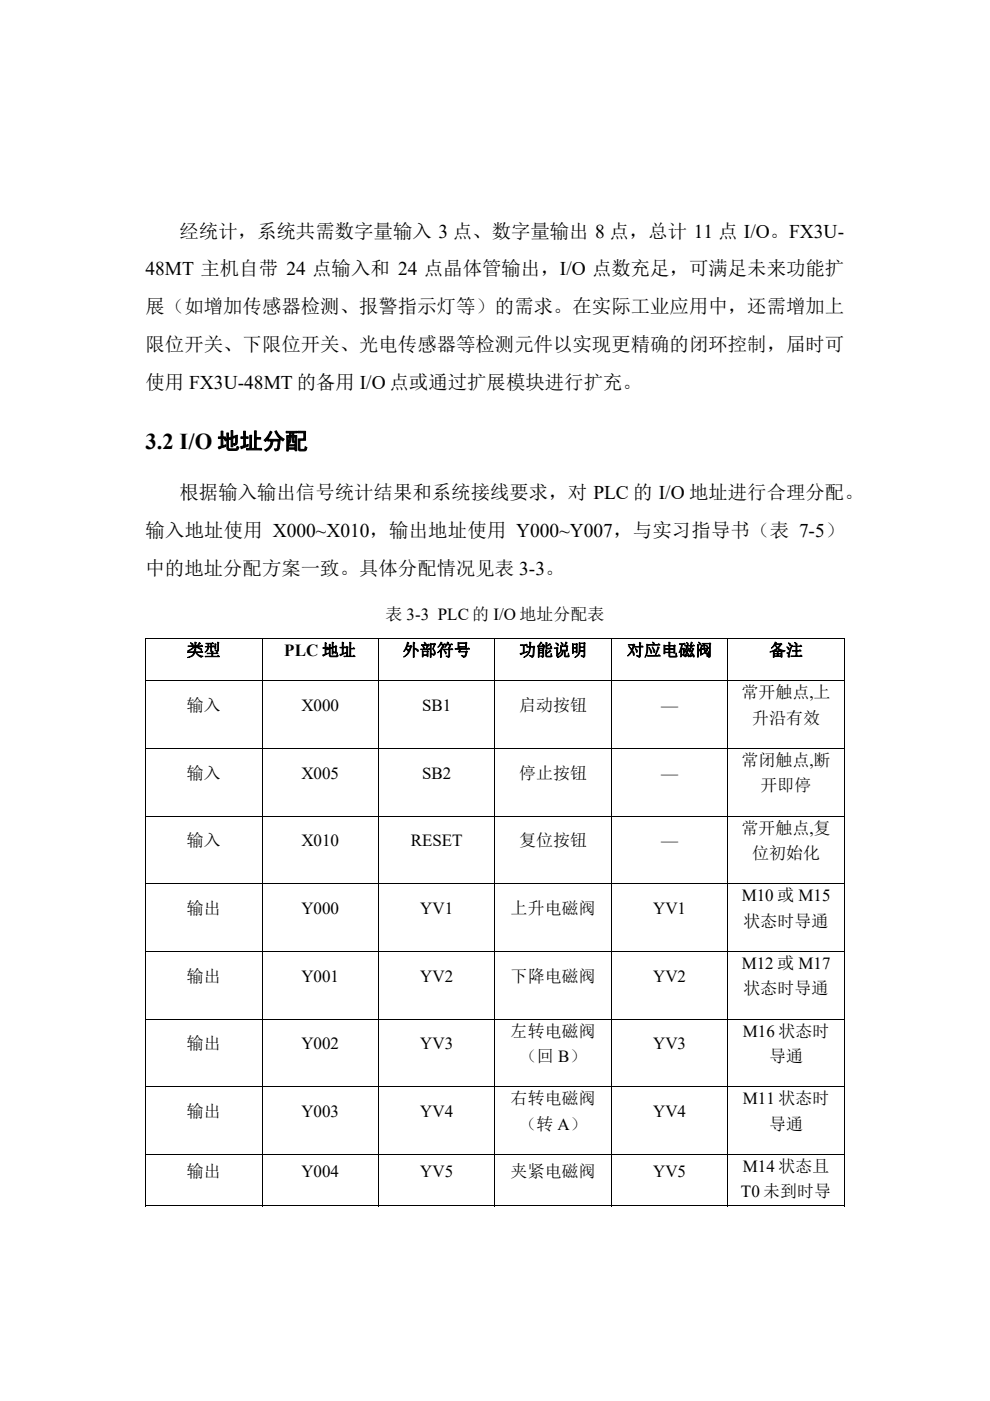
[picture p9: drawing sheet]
<svg xmlns="http://www.w3.org/2000/svg" width="210mm" height="297mm" viewBox="0 0 210 297" stroke-linecap="round" stroke-linejoin="round" font-family="sans-serif">
<defs><g id="words">
<text font-size="4.8" x="30.9" y="95.2">3.2 I/O 地址分配</text>
<g font-size="4.1">
<text x="38.1" y="50.4">经统计，系统共需数字量输入 3 点、数字量输出 8 点，总计 11 点 I/O。FX3U-</text>
<text x="30.9" y="58.4">48MT 主机自带 24 点输入和 24 点晶体管输出，I/O 点数充足，可满足未来功能扩</text>
<text x="30.9" y="66.4">展（如增加传感器检测、报警指示灯等）的需求。在实际工业应用中，还需增加上</text>
<text x="30.9" y="74.4">限位开关、下限位开关、光电传感器等检测元件以实现更精确的闭环控制，届时可</text>
<text x="30.9" y="82.4">使用 FX3U-48MT 的备用 I/O 点或通过扩展模块进行扩充。</text>
<text x="38.1" y="105.9">根据输入输出信号统计结果和系统接线要求，对 PLC 的 I/O 地址进行合理分配。</text>
<text x="30.9" y="113.9">输入地址使用 X000~X010，输出地址使用 Y000~Y007，与实习指导书（表 7-5）</text>
<text x="30.9" y="121.9">中的地址分配方案一致。具体分配情况见表 3-3。</text>
</g>
<g font-size="3.6">
<text x="81.7" y="131.5">表 3-3 PLC 的 I/O 地址分配表</text>
<text x="39.6" y="139.1">类型</text>
<text x="60.3" y="139.1">PLC 地址</text>
<text x="85.4" y="139.1">外部符号</text>
<text x="110.1" y="139.1">功能说明</text>
<text x="133" y="139.1">对应电磁阀</text>
<text x="163.1" y="139.1">备注</text>
<text x="157.3" y="148">常开触点,上</text>
<text x="39.6" y="150.7">输入</text>
<text x="63.9" y="150.7">X000</text>
<text x="89.5" y="150.7">SB1</text>
<text x="110.1" y="150.7">启动按钮</text>
<text x="140.2" y="150.7">—</text>
<text x="159.5" y="153.4">升沿有效</text>
<text x="39.6" y="165.1">输入</text>
<text x="63.9" y="165.1">X005</text>
<text x="89.5" y="165.1">SB2</text>
<text x="110.1" y="165.1">停止按钮</text>
<text x="140.2" y="165.1">—</text>
<text x="157.3" y="162.4">常闭触点,断</text>
<text x="161.3" y="167.8">开即停</text>
<text x="39.6" y="179.4">输入</text>
<text x="63.9" y="179.5">X010</text>
<text x="87.1" y="179.5">RESET</text>
<text x="110.1" y="179.4">复位按钮</text>
<text x="140.2" y="179.5">—</text>
<text x="157.3" y="176.7">常开触点,复</text>
<text x="159.5" y="182.1">位初始化</text>
<text x="157.3" y="191.1">M10 或 M15</text>
<text x="39.6" y="193.8">输出</text>
<text x="63.9" y="193.8">Y000</text>
<text x="89.1" y="193.8">YV1</text>
<text x="108.3" y="193.8">上升电磁阀</text>
<text x="138.5" y="193.8">YV1</text>
<text x="157.7" y="196.4">状态时导通</text>
<text x="39.6" y="208.1">输出</text>
<text x="63.9" y="208.2">Y001</text>
<text x="89.1" y="208.2">YV2</text>
<text x="108.3" y="208.1">下降电磁阀</text>
<text x="138.5" y="208.2">YV2</text>
<text x="157.3" y="205.4">M12 或 M17</text>
<text x="157.7" y="210.8">状态时导通</text>
<text x="108.3" y="219.8">左转电磁阀</text>
<text x="157.6" y="219.8">M16 状态时</text>
<text x="39.6" y="222.5">输出</text>
<text x="63.9" y="222.5">Y002</text>
<text x="89.1" y="222.5">YV3</text>
<text x="110.3" y="225.1">（回 B）</text>
<text x="138.5" y="222.5">YV3</text>
<text x="163.1" y="225.1">导通</text>
<text x="39.6" y="236.8">输出</text>
<text x="63.9" y="236.8">Y003</text>
<text x="89.1" y="236.8">YV4</text>
<text x="108.3" y="234.1">右转电磁阀</text>
<text x="110.2" y="239.5">（转 A）</text>
<text x="138.5" y="236.8">YV4</text>
<text x="157.6" y="234.1">M11 状态时</text>
<text x="163.1" y="239.5">导通</text>
<text x="39.6" y="249.4">输出</text>
<text x="63.9" y="249.5">Y004</text>
<text x="89.1" y="249.5">YV5</text>
<text x="108.3" y="249.4">夹紧电磁阀</text>
<text x="138.5" y="249.5">YV5</text>
<text x="157.6" y="248.5">M14 状态且</text>
<text x="157.2" y="253.9">T0 未到时导</text>
</g>
</g></defs>
<path d="M30.8 135.3h.2v.1h-.2zM179 135.3h.2v.1h-.2zM179 255.6h.2v.2h-.2z" fill="#000"/>
<g fill="none" stroke="#000" stroke-width=".21">
<path d="M30.8 135.4h148.4M30.9 135.4v8.9M55.6 135.4v8.9M80.3 135.4v8.9M105 135.4v8.9M129.7 135.4v8.9M154.4 135.4v8.9M179.1 135.4v8.9M30.8 144.3h148.4M30.8 158.7h148.4M30.9 144.4v14.2M30.9 158.8v14.2"/>
<path d="M55.6 144.4v14.2M55.6 158.8v14.2M80.3 144.4v14.2M80.3 158.8v14.2M105 144.4v14.2M105 158.8v14.2M129.7 144.4v14.2M129.7 158.8v14.2M154.4 144.4v14.2M154.4 158.8v14.2M179.1 144.4v14.2M179.1 158.8v14.2"/>
<path d="M30.8 173h148.4M30.9 173.1v14.2M55.6 173.1v14.2M80.3 173.1v14.2M105 173.1v14.2M129.7 173.1v14.2M154.4 173.1v14.2M179.1 173.1v14.2M30.8 187.4h148.4M30.9 187.5v14.1M55.6 187.5v14.1M80.3 187.5v14.1"/>
<path d="M105 187.5v14.1M129.7 187.5v14.1M154.4 187.5v14.1M179.1 187.5v14.1M30.8 201.7h148.4M30.8 216h148.4M30.9 201.8v14.2M30.9 216.1v14.2M55.6 201.8v14.2M55.6 216.1v14.2M80.3 201.8v14.2M80.3 216.1v14.2"/>
<path d="M105 201.8v14.2M105 216.1v14.2M129.7 201.8v14.2M129.7 216.1v14.2M154.4 201.8v14.2M154.4 216.1v14.2M179.1 201.8v14.2M179.1 216.1v14.2M30.8 230.4h148.4M30.9 230.5v14.2M55.6 230.5v14.2M80.3 230.5v14.2"/>
<path d="M105 230.5v14.2M129.7 230.5v14.2M154.4 230.5v14.2M179.1 230.5v14.2M30.8 244.8h148.4M30.8 255.7h24.7M30.9 244.8v11M55.6 244.8v11M55.7 255.7h24.5M80.3 244.8v11M80.4 255.7h24.5M105 244.8v11"/>
<path d="M105.1 255.7h24.5M129.7 244.8v11M129.8 255.7h24.5M154.4 244.8v11M154.5 255.7h24.5M179.1 244.8v11"/>
</g>
<use href="#words"/>
</svg>
